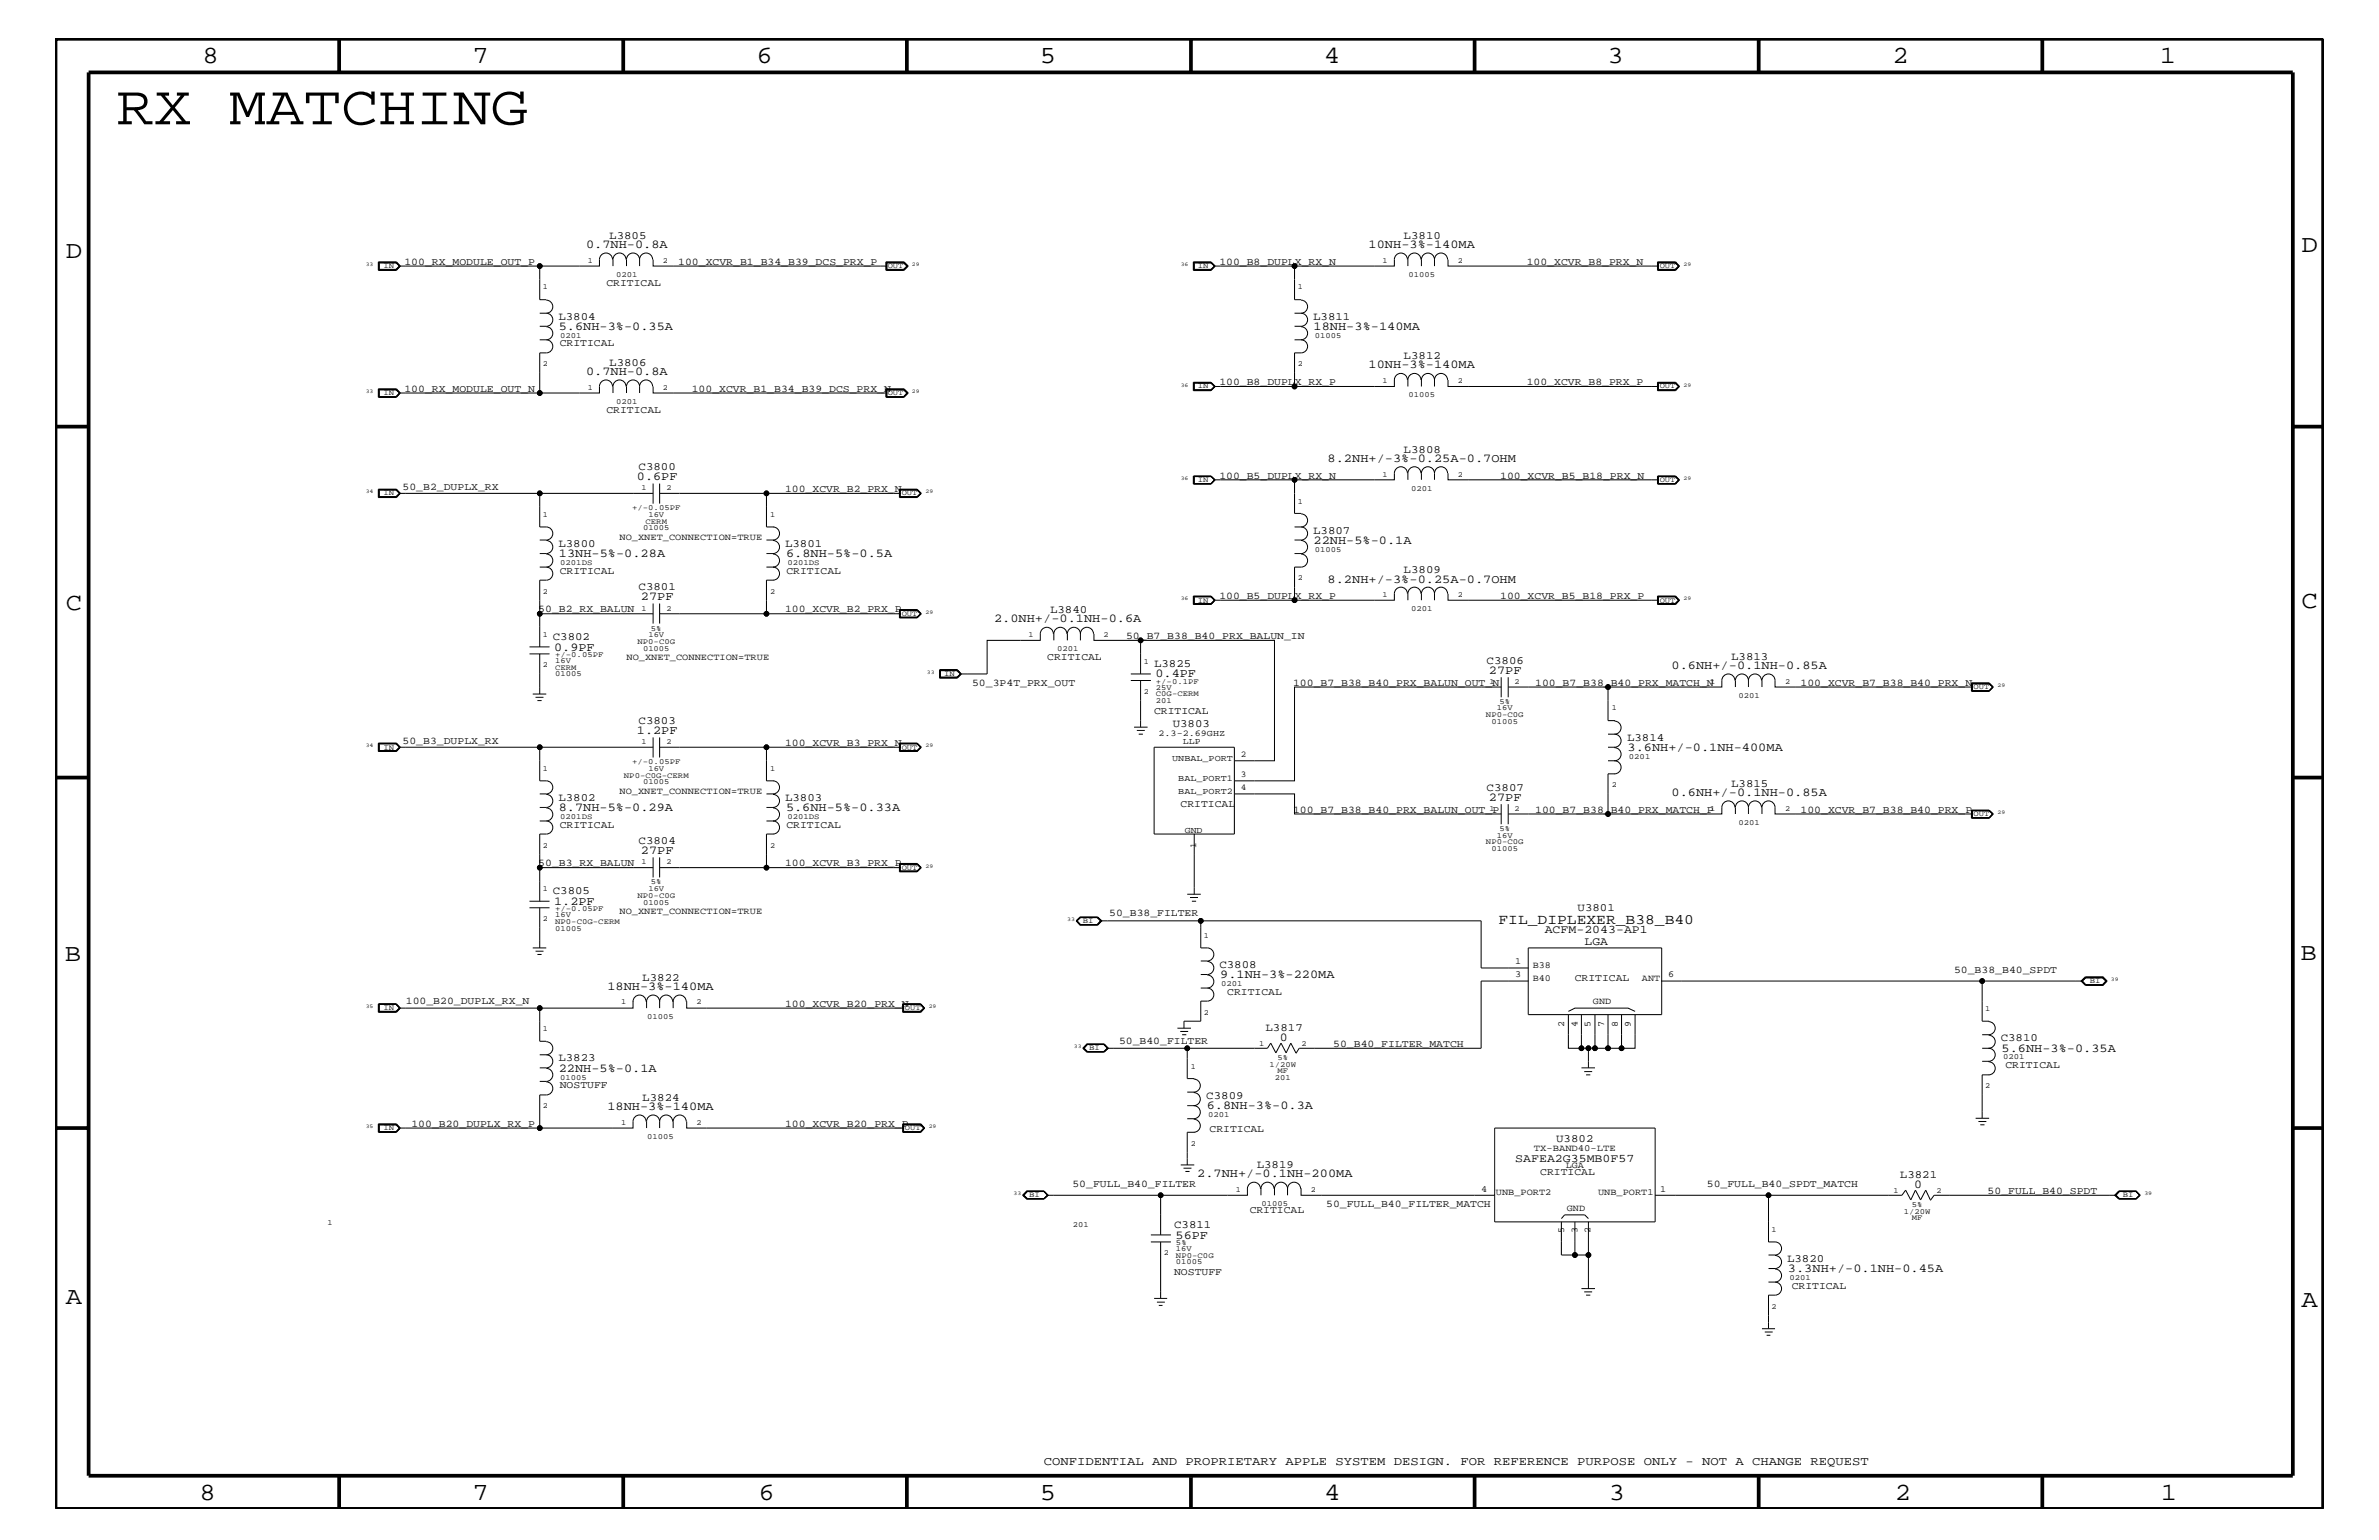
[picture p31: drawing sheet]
<svg xmlns="http://www.w3.org/2000/svg" width="432mm" height="279mm" viewBox="0 0 432 279" stroke-linecap="round" stroke-linejoin="round" font-family="sans-serif">
<defs><g id="words">
<text font-size="10.2" x="21.2" y="22.5">RX MATCHING</text>
<g font-size="4.5">
<text x="36.7" y="11.5">8</text>
<text x="85.8" y="11.5">7</text>
<text x="137.3" y="11.5">6</text>
<text x="188.7" y="11.5">5</text>
<text x="240.3" y="11.5">4</text>
<text x="291.8" y="11.5">3</text>
<text x="343.5" y="11.5">2</text>
<text x="392" y="11.5">1</text>
<text x="11.9" y="46.8">D</text>
<text x="417.7" y="45.7">D</text>
<text x="11.9" y="110.6">C</text>
<text x="417.7" y="110.3">C</text>
<text x="11.8" y="174.3">B</text>
<text x="417.6" y="174.2">B</text>
<text x="11.9" y="236.7">A</text>
<text x="417.7" y="237.1">A</text>
<text x="36.2" y="272.1">8</text>
<text x="85.8" y="272.1">7</text>
<text x="137.7" y="272.1">6</text>
<text x="188.7" y="272.1">5</text>
<text x="240.4" y="272.1">4</text>
<text x="292" y="272.1">3</text>
<text x="343.9" y="272.1">2</text>
<text x="392.2" y="272.1">1</text>
</g>
<text font-size="2.6" x="272" y="167.6">FIL_DIPLEXER_B38_B40</text>
<g font-size="2.2">
<text x="106.4" y="45.1">0.7NH-0.8A</text>
<text x="248.4" y="45.1">10NH-3%-140MA</text>
<text x="101.4" y="59.8">5.6NH-3%-0.35A</text>
<text x="238.4" y="59.8">18NH-3%-140MA</text>
<text x="106.4" y="68.1">0.7NH-0.8A</text>
<text x="248.4" y="66.8">10NH-3%-140MA</text>
<text x="241" y="83.8">8.2NH+/-3%-0.25A-0.7OHM</text>
<text x="115.6" y="87.1">0.6PF</text>
<text x="101.4" y="101">13NH-5%-0.28A</text>
<text x="142.7" y="101">6.8NH-5%-0.5A</text>
<text x="238.4" y="98.7">22NH-5%-0.1A</text>
<text x="241" y="105.7">8.2NH+/-3%-0.25A-0.7OHM</text>
<text x="116.3" y="108.9">27PF</text>
<text x="180.4" y="112.9">2.0NH+/-0.1NH-0.6A</text>
<text x="100.6" y="118.1">0.9PF</text>
<text x="209.7" y="122.9">0.4PF</text>
<text x="270.3" y="122.3">27PF</text>
<text x="303.4" y="121.4">0.6NH+/-0.1NH-0.85A</text>
<text x="115.6" y="133.2">1.2PF</text>
<text x="295.4" y="136.2">3.6NH+/-0.1NH-400MA</text>
<text x="101.4" y="147.1">8.7NH-5%-0.29A</text>
<text x="142.7" y="147.1">5.6NH-5%-0.33A</text>
<text x="270.3" y="145.3">27PF</text>
<text x="303.4" y="144.5">0.6NH+/-0.1NH-0.85A</text>
<text x="116.3" y="155">27PF</text>
<text x="100.6" y="164.1">1.2PF</text>
<text x="110.2" y="179.6">18NH-3%-140MA</text>
<text x="221.5" y="177.4">9.1NH-3%-220MA</text>
<text x="232.3" y="188.8">0</text>
<text x="363.3" y="190.8">5.6NH-3%-0.35A</text>
<text x="101.4" y="194.4">22NH-5%-0.1A</text>
<text x="110.2" y="201.5">18NH-3%-140MA</text>
<text x="219" y="201.2">6.8NH-3%-0.3A</text>
<text x="217.3" y="213.6">2.7NH+/-0.1NH-200MA</text>
<text x="347.4" y="215.5">0</text>
<text x="213.4" y="224.7">56PF</text>
<text x="324.5" y="230.7">3.3NH+/-0.1NH-0.45A</text>
<text x="189.5" y="265.9">CONFIDENTIAL AND PROPRIETARY APPLE SYSTEM DESIGN. FOR REFERENCE PURPOSE ONLY - NOT A CHANGE REQUEST</text>
</g>
<g font-size="2.1">
<text x="280.4" y="169.3">ACFM-2043-AP1</text>
<text x="287.6" y="171.4">LGA</text>
<text x="275" y="210.8">SAFEA2G35MB0F57</text>
</g>
<g font-size="2">
<text x="110.6" y="43.4">L3805</text>
<text x="254.8" y="43.4">L3810</text>
<text x="101.3" y="58">L3804</text>
<text x="238.3" y="58">L3811</text>
<text x="254.8" y="65.1">L3812</text>
<text x="110.6" y="66.4">L3806</text>
<text x="254.8" y="82.2">L3808</text>
<text x="115.9" y="85.3">C3800</text>
<text x="101.3" y="99.3">L3800</text>
<text x="142.5" y="99.3">L3801</text>
<text x="238.3" y="96.8">L3807</text>
<text x="115.9" y="107.1">C3801</text>
<text x="254.8" y="104">L3809</text>
<text x="190.6" y="111.2">L3840</text>
<text x="100.3" y="116.2">C3802</text>
<text x="314.2" y="119.7">L3813</text>
<text x="209.5" y="121">L3825</text>
<text x="269.8" y="120.4">C3806</text>
<text x="115.9" y="131.3">C3803</text>
<text x="212.9" y="131.9">U3803</text>
<text x="295.3" y="134.4">L3814</text>
<text x="269.8" y="143.5">C3807</text>
<text x="314.2" y="142.8">L3815</text>
<text x="101.3" y="145.3">L3802</text>
<text x="142.5" y="145.3">L3803</text>
<text x="115.9" y="153.2">C3804</text>
<text x="100.3" y="162.2">C3805</text>
<text x="286.3" y="165.3">U3801</text>
<text x="116.6" y="177.9">L3822</text>
<text x="221.3" y="175.6">C3808</text>
<text x="229.7" y="187.1">L3817</text>
<text x="363.1" y="188.9">C3810</text>
<text x="101.3" y="192.6">L3823</text>
<text x="116.6" y="199.8">L3824</text>
<text x="218.9" y="199.3">C3809</text>
<text x="282.4" y="207.1">U3802</text>
<text x="228.1" y="211.9">L3819</text>
<text x="344.8" y="213.8">L3821</text>
<text x="213.1" y="222.9">C3811</text>
<text x="324.4" y="229">L3820</text>
</g>
<g font-size="1.9">
<text x="73.4" y="48">100_RX_MODULE_OUT_P</text>
<text x="110.1" y="51.9">CRITICAL</text>
<text x="123.1" y="48">100_XCVR_B1_B34_B39_DCS_PRX_P</text>
<text x="221.3" y="48">100_B8_DUPLX_RX_N</text>
<text x="277.1" y="48">100_XCVR_B8_PRX_N</text>
<text x="101.6" y="62.9">CRITICAL</text>
<text x="73.4" y="71.1">100_RX_MODULE_OUT_N</text>
<text x="125.6" y="71.1">100_XCVR_B1_B34_B39_DCS_PRX_N</text>
<text x="221.3" y="69.9">100_B8_DUPLX_RX_P</text>
<text x="277.1" y="69.9">100_XCVR_B8_PRX_P</text>
<text x="110.1" y="75">CRITICAL</text>
<text x="73.1" y="88.9">50_B2_DUPLX_RX</text>
<text x="142.5" y="89.3">100_XCVR_B2_PRX_N</text>
<text x="221.3" y="86.9">100_B5_DUPLX_RX_N</text>
<text x="272.3" y="86.9">100_XCVR_B5_B18_PRX_N</text>
<text x="101.6" y="104.1">CRITICAL</text>
<text x="142.7" y="104.1">CRITICAL</text>
<text x="97.7" y="111.1">50_B2_RX_BALUN</text>
<text x="142.5" y="111.1">100_XCVR_B2_PRX_P</text>
<text x="221.3" y="108.7">100_B5_DUPLX_RX_P</text>
<text x="272.3" y="108.7">100_XCVR_B5_B18_PRX_P</text>
<text x="190.1" y="119.8">CRITICAL</text>
<text x="204.4" y="115.9">50_B7_B38_B40_PRX_BALUN_IN</text>
<text x="176.4" y="124.4">50_3P4T_PRX_OUT</text>
<text x="234.7" y="124.4">100_B7_B38_B40_PRX_BALUN_OUT_N</text>
<text x="278.6" y="124.4">100_B7_B38_B40_PRX_MATCH_N</text>
<text x="326.8" y="124.4">100_XCVR_B7_B38_B40_PRX_N</text>
<text x="209.5" y="129.6">CRITICAL</text>
<text x="73.1" y="135">50_B3_DUPLX_RX</text>
<text x="142.5" y="135.3">100_XCVR_B3_PRX_N</text>
<text x="214.3" y="146.5">CRITICAL</text>
<text x="234.7" y="147.5">100_B7_B38_B40_PRX_BALUN_OUT_P</text>
<text x="278.6" y="147.5">100_B7_B38_B40_PRX_MATCH_P</text>
<text x="326.8" y="147.5">100_XCVR_B7_B38_B40_PRX_P</text>
<text x="101.6" y="150.1">CRITICAL</text>
<text x="142.7" y="150.1">CRITICAL</text>
<text x="97.7" y="157.2">50_B3_RX_BALUN</text>
<text x="142.5" y="157.2">100_XCVR_B3_PRX_P</text>
<text x="201.3" y="166.2">50_B38_FILTER</text>
<text x="285.8" y="178">CRITICAL</text>
<text x="354.7" y="176.6">50_B38_B40_SPDT</text>
<text x="73.7" y="182.2">100_B20_DUPLX_RX_N</text>
<text x="142.5" y="182.7">100_XCVR_B20_PRX_N</text>
<text x="222.8" y="180.5">CRITICAL</text>
<text x="203.1" y="189.3">50_B40_FILTER</text>
<text x="242" y="189.9">50_B40_FILTER_MATCH</text>
<text x="101.6" y="197.4">NOSTUFF</text>
<text x="364" y="193.7">CRITICAL</text>
<text x="74.7" y="204.4">100_B20_DUPLX_RX_P</text>
<text x="142.5" y="204.4">100_XCVR_B20_PRX_P</text>
<text x="219.5" y="205.4">CRITICAL</text>
<text x="194.6" y="215.3">50_FULL_B40_FILTER</text>
<text x="279.6" y="213.2">CRITICAL</text>
<text x="309.8" y="215.3">50_FULL_B40_SPDT_MATCH</text>
<text x="226.8" y="220">CRITICAL</text>
<text x="240.7" y="219">50_FULL_B40_FILTER_MATCH</text>
<text x="360.8" y="216.6">50_FULL_B40_SPDT</text>
<text x="213.1" y="231.3">NOSTUFF</text>
<text x="325.2" y="233.8">CRITICAL</text>
</g>
<g font-size="1.7">
<text x="112.4" y="98">NO_XNET_CONNECTION=TRUE</text>
<text x="113.7" y="119.8">NO_XNET_CONNECTION=TRUE</text>
<text x="112.4" y="144">NO_XNET_CONNECTION=TRUE</text>
<text x="112.4" y="165.9">NO_XNET_CONNECTION=TRUE</text>
<text x="275" y="177.3">3</text>
<text x="275" y="174.9">1</text>
<text x="278.2" y="178">B40</text>
<text x="278.2" y="175.6">B38</text>
<text x="298" y="178">ANT</text>
<text x="302.8" y="177.3">6</text>
<text x="289.1" y="182.2">GND</text>
<text x="283.9" y="186.4" transform="rotate(-90 283.9 186.4)">2</text>
<text x="286.3" y="186.4" transform="rotate(-90 286.3 186.4)">4</text>
<text x="288.7" y="186.4" transform="rotate(-90 288.7 186.4)">5</text>
<text x="291.2" y="186.4" transform="rotate(-90 291.2 186.4)">7</text>
<text x="293.6" y="186.4" transform="rotate(-90 293.6 186.4)">8</text>
<text x="296" y="186.4" transform="rotate(-90 296 186.4)">9</text>
<text x="278.4" y="208.9">TX-BAND40-LTE</text>
<text x="284.2" y="211.9">LGA</text>
<text x="268.8" y="216.4">4</text>
<text x="271.5" y="216.9">UNB_PORT2</text>
<text x="284.4" y="219.7">GND</text>
<text x="290.1" y="216.9">UNB_PORT1</text>
<text x="301.3" y="216.4">1</text>
<text x="283.9" y="223.7" transform="rotate(-90 283.9 223.7)">5</text>
<text x="286.3" y="223.7" transform="rotate(-90 286.3 223.7)">3</text>
<text x="288.7" y="223.7" transform="rotate(-90 288.7 223.7)">2</text>
</g>
<g font-size="1.6">
<text x="210.3" y="133.5">2.3-2.69GHZ</text>
<text x="214.7" y="135.1">LLP</text>
<text x="225.2" y="137.3">2</text>
<text x="212.8" y="138">UNBAL_PORT</text>
<text x="213.9" y="141.7">BAL_PORT1</text>
<text x="225.2" y="143.4">4</text>
<text x="225.2" y="140.9">3</text>
<text x="213.9" y="144">BAL_PORT2</text>
<text x="215.1" y="151.1">GND</text>
<text x="217.1" y="153.9" transform="rotate(-90 217.1 153.9)">1</text>
</g>
<g font-size="1.4">
<text x="106.7" y="47.7">1</text>
<text x="120.3" y="47.7">2</text>
<text x="251" y="47.7">1</text>
<text x="264.6" y="47.7">2</text>
<text x="69.6" y="48.7">IN</text>
<text x="98.5" y="52.5">1</text>
<text x="111.8" y="50.2">0201</text>
<text x="161.1" y="48.7">OUT</text>
<text x="217.4" y="48.7">IN</text>
<text x="235.5" y="52.5">1</text>
<text x="255.7" y="50.2">01005</text>
<text x="301.2" y="48.7">OUT</text>
<text x="101.7" y="61.3">0201</text>
<text x="238.7" y="61.3">01005</text>
<text x="69.6" y="71.7">IN</text>
<text x="98.5" y="66.5">2</text>
<text x="106.7" y="70.7">1</text>
<text x="120.3" y="70.7">2</text>
<text x="161.1" y="71.7">OUT</text>
<text x="217.4" y="70.5">IN</text>
<text x="235.5" y="66.5">2</text>
<text x="251" y="69.5">1</text>
<text x="264.6" y="69.5">2</text>
<text x="301.2" y="70.5">OUT</text>
<text x="111.8" y="73.3">0201</text>
<text x="255.7" y="72.1">01005</text>
<text x="69.6" y="89.9">IN</text>
<text x="116.4" y="88.9">1</text>
<text x="121" y="88.9">2</text>
<text x="163.7" y="89.9">OUT</text>
<text x="217.4" y="87.5">IN</text>
<text x="251" y="86.5">1</text>
<text x="256.1" y="89">0201</text>
<text x="264.6" y="86.5">2</text>
<text x="301.2" y="87.5">OUT</text>
<text x="98.5" y="93.8">1</text>
<text x="114.7" y="92.6">+/-0.05PF</text>
<text x="117.2" y="95">CERM</text>
<text x="117.7" y="93.8">16V</text>
<text x="139.8" y="93.8">1</text>
<text x="235.5" y="91.4">1</text>
<text x="116.7" y="96.2">01005</text>
<text x="238.7" y="100.1">01005</text>
<text x="98.5" y="107.7">2</text>
<text x="101.7" y="102.5">0201DS</text>
<text x="139.8" y="107.7">2</text>
<text x="142.9" y="102.5">0201DS</text>
<text x="235.5" y="105.3">2</text>
<text x="116.4" y="110.8">1</text>
<text x="121" y="110.8">2</text>
<text x="163.7" y="111.7">OUT</text>
<text x="217.4" y="109.3">IN</text>
<text x="251" y="108.3">1</text>
<text x="256.1" y="110.9">0201</text>
<text x="264.6" y="108.3">2</text>
<text x="301.2" y="109.3">OUT</text>
<text x="98.5" y="115.6">1</text>
<text x="100.8" y="119.2">+/-0.05PF</text>
<text x="115.7" y="116.8">NP0-C0G</text>
<text x="116.7" y="118.1">01005</text>
<text x="117.7" y="115.6">16V</text>
<text x="118.2" y="114.4">5%</text>
<text x="186.7" y="115.6">1</text>
<text x="191.9" y="118.1">0201</text>
<text x="200.3" y="115.6">2</text>
<text x="98.5" y="121">2</text>
<text x="100.8" y="120.3">16V</text>
<text x="100.8" y="121.5">CERM</text>
<text x="100.8" y="122.7">01005</text>
<text x="171.4" y="122.6">IN</text>
<text x="207.6" y="125.9">2</text>
<text x="207.6" y="120.4">1</text>
<text x="209.8" y="124.1">+/-0.1PF</text>
<text x="209.8" y="125.2">25V</text>
<text x="270.3" y="124.1">1</text>
<text x="274.9" y="124.1">2</text>
<text x="310.4" y="124.1">1</text>
<text x="324" y="124.1">2</text>
<text x="358.2" y="125.1">OUT</text>
<text x="209.8" y="127.6">201</text>
<text x="209.8" y="126.4">C0G-CERM</text>
<text x="269.7" y="130.2">NP0-C0G</text>
<text x="270.7" y="131.3">01005</text>
<text x="271.7" y="128.9">16V</text>
<text x="272.2" y="127.7">5%</text>
<text x="292.5" y="128.9">1</text>
<text x="315.6" y="126.6">0201</text>
<text x="69.6" y="136">IN</text>
<text x="116.4" y="135">1</text>
<text x="121" y="135">2</text>
<text x="163.7" y="136">OUT</text>
<text x="295.7" y="137.7">0201</text>
<text x="98.5" y="139.8">1</text>
<text x="113.2" y="141.1">NP0-C0G-CERM</text>
<text x="114.7" y="138.6">+/-0.05PF</text>
<text x="116.7" y="142.3">01005</text>
<text x="117.7" y="139.8">16V</text>
<text x="139.8" y="139.8">1</text>
<text x="292.5" y="142.9">2</text>
<text x="101.7" y="148.5">0201DS</text>
<text x="142.9" y="148.5">0201DS</text>
<text x="270.3" y="147.1">1</text>
<text x="274.9" y="147.1">2</text>
<text x="310.4" y="147.1">1</text>
<text x="315.6" y="149.6">0201</text>
<text x="324" y="147.1">2</text>
<text x="358.2" y="148.1">OUT</text>
<text x="98.5" y="153.8">2</text>
<text x="139.8" y="153.8">2</text>
<text x="269.7" y="153.2">NP0-C0G</text>
<text x="270.7" y="154.4">01005</text>
<text x="271.7" y="152">16V</text>
<text x="272.2" y="150.7">5%</text>
<text x="98.5" y="161.7">1</text>
<text x="116.4" y="156.8">1</text>
<text x="117.7" y="161.7">16V</text>
<text x="118.2" y="160.5">5%</text>
<text x="121" y="156.8">2</text>
<text x="163.7" y="157.8">OUT</text>
<text x="98.5" y="167.1">2</text>
<text x="100.8" y="165.3">+/-0.05PF</text>
<text x="100.8" y="167.6">NP0-C0G-CERM</text>
<text x="100.8" y="166.4">16V</text>
<text x="115.7" y="162.8">NP0-C0G</text>
<text x="116.7" y="164.1">01005</text>
<text x="196.5" y="167.5">BI</text>
<text x="100.8" y="168.9">01005</text>
<text x="218.5" y="170.1">1</text>
<text x="221.7" y="178.8">0201</text>
<text x="379.3" y="178.4">BI</text>
<text x="69.6" y="183.2">IN</text>
<text x="112.8" y="182.2">1</text>
<text x="117.5" y="184.9">01005</text>
<text x="126.4" y="182.2">2</text>
<text x="164.3" y="183.2">OUT</text>
<text x="218.5" y="184.1">2</text>
<text x="360.3" y="183.5">1</text>
<text x="98.6" y="187.1">1</text>
<text x="197.7" y="190.5">BI</text>
<text x="228.5" y="189.8">1</text>
<text x="236.2" y="189.8">2</text>
<text x="101.7" y="195.9">01005</text>
<text x="216.2" y="193.9">1</text>
<text x="230.4" y="193.6">1/20W</text>
<text x="231.4" y="195.9">201</text>
<text x="231.9" y="192.3">5%</text>
<text x="231.9" y="194.8">MF</text>
<text x="360.3" y="197.4">2</text>
<text x="363.6" y="192.2">0201</text>
<text x="98.6" y="201">2</text>
<text x="219.3" y="202.6">0201</text>
<text x="69.6" y="205.1">IN</text>
<text x="112.8" y="204.1">1</text>
<text x="117.5" y="206.6">01005</text>
<text x="126.4" y="204.1">2</text>
<text x="164.3" y="205.1">OUT</text>
<text x="216.2" y="207.9">2</text>
<text x="186.8" y="217.2">BI</text>
<text x="224.3" y="216.2">1</text>
<text x="229" y="218.7">01005</text>
<text x="237.9" y="216.2">2</text>
<text x="343.7" y="216.4">1</text>
<text x="345.6" y="220.2">1/20W</text>
<text x="347" y="219">5%</text>
<text x="347" y="221.4">MF</text>
<text x="351.5" y="216.4">2</text>
<text x="385.3" y="217.2">BI</text>
<text x="59.4" y="222.3">1</text>
<text x="194.7" y="222.6">201</text>
<text x="211.2" y="227.7">2</text>
<text x="213.4" y="227">16V</text>
<text x="213.4" y="225.9">5%</text>
<text x="321.6" y="223.5">1</text>
<text x="213.4" y="229.4">01005</text>
<text x="213.4" y="228.2">NP0-C0G</text>
<text x="324.8" y="232.2">0201</text>
<text x="321.6" y="237.4">2</text>
</g>
<g font-size="1">
<text x="66.4" y="48.3">33</text>
<text x="165.5" y="48.3">29</text>
<text x="214.3" y="48.3">36</text>
<text x="305.6" y="48.3">29</text>
<text x="66.4" y="71.3">33</text>
<text x="165.5" y="71.3">29</text>
<text x="214.3" y="70.1">36</text>
<text x="305.6" y="70.1">29</text>
<text x="66.4" y="89.5">34</text>
<text x="168" y="89.5">29</text>
<text x="214.3" y="87.1">36</text>
<text x="305.6" y="87.1">29</text>
<text x="168" y="111.4">29</text>
<text x="214.3" y="108.9">36</text>
<text x="305.6" y="108.9">29</text>
<text x="168.2" y="122.3">33</text>
<text x="362.6" y="124.7">29</text>
<text x="66.4" y="135.6">34</text>
<text x="168" y="135.6">29</text>
<text x="362.6" y="147.7">29</text>
<text x="168" y="157.4">29</text>
<text x="193.7" y="167.1">33</text>
<text x="383.1" y="178">39</text>
<text x="66.4" y="182.9">35</text>
<text x="168.6" y="182.9">29</text>
<text x="194.9" y="190.2">33</text>
<text x="66.4" y="204.7">35</text>
<text x="168.6" y="204.7">29</text>
<text x="184" y="216.9">33</text>
<text x="389.2" y="216.9">39</text>
</g>
</g></defs>
<g fill="none" stroke="#000" stroke-width=".18">
<path d="M68.7 47.5h3.3l.6 .8-.6 .7h-3.3zM68.8 47.7h3.1M68.8 47.7v1.2h3.1l.6-.6M71.9 47.7l.7 .6-.7 .7h-3.1M71.9 47.7l.6 .6M72.6 48.3l-.7 .7M72.6 48.3l-.7-.7h-3.1v1.4M98 56.8h1.2a1.19 1.19 0 0 1 1.1 1.2 1.19 1.19 0 0 1-1.1 1.2M98 59.2h1.2M98 48.3v6.1h1.2M99.2 59.3a1.19 1.19 0 0 1 1.1 1.2 1.19 1.19 0 0 1-1.1 1.2M99.2 54.5a1.19 1.19 0 0 1 1.1 1.1 1.19 1.19 0 0 1-1.1 1.2"/>
<path d="M111.2 47.1a1.19 1.19 0 0 0-1.2-1.2 1.19 1.19 0 0 0-1.2 1.2v1.2h-36.3M113.6 47.1a1.19 1.19 0 0 0-1.2-1.2 1.19 1.19 0 0 0-1.1 1.2v1.2M116.1 47.1a1.19 1.19 0 0 0-1.2-1.2 1.19 1.19 0 0 0-1.2 1.2v1.2M116.1 47.1v1.2M116.1 47.1a1.19 1.19 0 0 1 1.2-1.2 1.19 1.19 0 0 1 1.2 1.2M118.5 47.1v1.2h42.5M160.8 47.5h3.3l.8 .8-.8 .7h-3.3zM161 47.7h3l.7 .6-.7 .7h-3zM164 47.7l.6 .6-.6 .6h-3M164 49l.8-.7-.8-.7h-3.1v1.4M216.6 47.5h3.2l.8 .8-.8 .7h-3.2zM216.7 47.7h3.1"/>
<path d="M216.8 47.7v1.2h3l.6-.6M219.8 47.7l.7 .6M219.8 47.7l.6 .6M220.5 48.3l-.7-.7h-3.1v1.4M220.5 48.3l-.7 .7h-3.1M220.5 48.3l-.7 .7M235 56.8h1.1a1.19 1.19 0 0 1 1.2 1.2 1.19 1.19 0 0 1-1.1 1.2M235 59.2h1.1M235 48.3v6.1h1.1M236.1 59.3a1.19 1.19 0 0 1 1.2 1.2 1.19 1.19 0 0 1-1.1 1.2M236.1 54.5a1.19 1.19 0 0 1 1.2 1.1 1.19 1.19 0 0 1-1.1 1.2M255.5 47.1a1.19 1.19 0 0 0-1.2-1.2 1.19 1.19 0 0 0-1.2 1.2v1.2h-32.7"/>
<path d="M257.9 47.1a1.19 1.19 0 0 0-1.2-1.2 1.19 1.19 0 0 0-1.2 1.2v1.2M260.4 47.1a1.19 1.19 0 0 0-1.2-1.2 1.19 1.19 0 0 0-1.2 1.2v1.2M260.4 47.1v1.2M260.4 47.1a1.19 1.19 0 0 1 1.2-1.2 1.19 1.19 0 0 1 1.1 1.2M262.8 47.1v1.2h38.2M300.8 47.5h3.3l.7 .8-.7 .7h-3.3zM300.9 47.7h3.2M304.1 47.7l.5 .6-.5 .6h-3.1v-1.2M304.1 47.7l.6 .6-.6 .7h-3.2M304.8 48.3l-.7-.7h-3.2v1.4M304.8 48.3l-.7 .7M68.7 70.5h3.3l.6 .8-.6 .8h-3.3z"/>
<path d="M68.8 70.7h3.1M68.8 72h3.1M68.8 70.7v1.3M71.9 70.7l.7 .6-.7 .7M71.9 70.7l.6 .6M72.5 71.3l-.6 .7M72.6 71.3l-.7 .8M72.6 71.3l-.7-.7h-3.1v1.5M98 61.7h1.2a1.19 1.19 0 0 1 1.1 1.1 1.19 1.19 0 0 1-1.1 1.2M99.2 64h-1.2v7.3M111.2 70.1a1.19 1.19 0 0 0-1.2-1.2 1.19 1.19 0 0 0-1.2 1.2v1.2h-36.3M113.6 70.1a1.19 1.19 0 0 0-1.2-1.2 1.19 1.19 0 0 0-1.1 1.2v1.2"/>
<path d="M116.1 70.1a1.19 1.19 0 0 0-1.2-1.2 1.19 1.19 0 0 0-1.2 1.2v1.2M116.1 70.1v1.2M116.1 70.1a1.19 1.19 0 0 1 1.2-1.2 1.19 1.19 0 0 1 1.2 1.2M118.5 70.1v1.2h42.5M160.8 70.5h3.3l.8 .8-.8 .8h-3.3zM164 70.7l.6 .6-.6 .7M164 70.7h-3v1.3h3M164 72.1l.8-.8-.8-.7h-3.1v1.5M164 70.7l.7 .6-.7 .7M216.6 69.4h3.2l.8 .7-.8 .8h-3.2zM216.7 69.4h3.1l.7 .7-.7 .7h-3.1zM216.8 69.5h3l.6 .6-.6 .6h-3z"/>
<path d="M220.4 70.1h14.6M235 61.7h1.1a1.19 1.19 0 0 1 1.2 1.1 1.19 1.19 0 0 1-1.1 1.2M236.1 64h-1.1v6.1h18.1v-1.2a1.19 1.19 0 0 1 1.2-1.2 1.19 1.19 0 0 1 1.2 1.2M257.9 68.9a1.19 1.19 0 0 0-1.2-1.2 1.19 1.19 0 0 0-1.2 1.2v1.2M260.4 68.9a1.19 1.19 0 0 0-1.2-1.2 1.19 1.19 0 0 0-1.2 1.2v1.2M260.4 68.9v1.2M260.4 68.9a1.19 1.19 0 0 1 1.2-1.2 1.19 1.19 0 0 1 1.1 1.2M262.8 68.9v1.2h38.2M300.8 69.4h3.3l.7 .7-.7 .8h-3.3zM301 69.5h3.1l.5 .6-.5 .6h-3.1zM304.1 69.4l.7 .7M304.1 69.4l.6 .7-.6 .7"/>
<path d="M304.1 69.4h-3.2v1.4h3.2M304.8 70.1l-.7 .7M68.7 88.7h3.3l.6 .8-.6 .8h-3.3zM68.8 88.9h3.1l.6 .6-.6 .6h-3.1zM71.9 88.8h-3.1v1.4h3.1M71.9 88.8l.7 .7M71.9 88.8l.7 .7-.7 .7M72.5 89.5h46M72.6 89.5l-.7 .7M98 98h1.2M98 89.5v6.1h1.2a1.19 1.19 0 0 1 1.1 1.2 1.19 1.19 0 0 1-1.1 1.2M99.2 98.1a1.19 1.19 0 0 1 1.1 1.1 1.19 1.19 0 0 1-1.1 1.2"/>
<path d="M118.5 87.7v3.7M119.7 89.5h43.7M119.7 87.7v3.7M139.1 98h1.3M139.1 89.5v6.1h1.3M140.3 95.6a1.19 1.19 0 0 1 1.2 1.2 1.19 1.19 0 0 1-1.2 1.2M140.3 98.1a1.19 1.19 0 0 1 1.2 1.1 1.19 1.19 0 0 1-1.2 1.2M163.2 88.7h3.3l.7 .8-.7 .8h-3.3zM163.3 88.8h3.2l.6 .7-.6 .7h-3.2zM163.4 88.9h3.1l.6 .6-.6 .6h-3.1zM216.7 86.5h3.1M216.7 87.7h3.1"/>
<path d="M216.7 86.4v1.4M216.8 86.5v1.2M219.8 86.4l.8 .7-.8 .7M219.8 86.4l.7 .7M219.8 86.5l.7 .6M219.8 86.5l.6 .6M219.8 86.4h-3.2v1.4h3.2M220.4 87.1h14.6M220.4 87.1l-.6 .6M220.5 87.1l-.7 .6M220.5 87.1l-.7 .7M235 95.6h1.1a1.19 1.19 0 0 1 1.2 1.2 1.19 1.19 0 0 1-1.1 1.2"/>
<path d="M235 98h1.1M236.1 98.1a1.19 1.19 0 0 1 1.2 1.1 1.19 1.19 0 0 1-1.1 1.2M236.1 93.2a1.19 1.19 0 0 1 1.2 1.2 1.19 1.19 0 0 1-1.1 1.2M255.5 85.9a1.19 1.19 0 0 0-1.2-1.2 1.19 1.19 0 0 0-1.2 1.2v1.2h-18.1v6.1h1.1M257.9 85.9a1.19 1.19 0 0 0-1.2-1.2 1.19 1.19 0 0 0-1.2 1.2v1.2M260.4 85.9a1.19 1.19 0 0 0-1.2-1.2 1.19 1.19 0 0 0-1.2 1.2v1.2M260.4 85.9v1.2M260.4 85.9a1.19 1.19 0 0 1 1.2-1.2 1.19 1.19 0 0 1 1.1 1.2M262.8 85.9v1.2h38.2M300.8 86.4h3.3l.7 .7-.7 .7h-3.3zM300.9 86.4v1.4M300.9 87.7h3.2"/>
<path d="M300.9 86.5h3.2M301 86.5v1.2M304.1 86.4l.7 .7M304.1 86.5l.5 .6-.5 .6M304.1 86.5l.6 .6-.6 .6M304.8 87.1l-.7 .7M96.1 118.6h3.6M96.1 117.4h3.6M98 102.9h1.2a1.19 1.19 0 0 1 1.1 1.2 1.19 1.19 0 0 1-1.1 1.2M98 100.4h1.2M98 111.4v6M98 118.6v7.3"/>
<path d="M99.2 100.5a1.19 1.19 0 0 1 1.1 1.2 1.19 1.19 0 0 1-1.1 1.2M99.2 105.3h-1.2v6.1h20.5M118.5 109.5v3.6M119.7 111.4h43.7M119.7 109.5v3.6M139.1 100.4h1.3M139.1 102.9h1.3M140.3 100.5a1.19 1.19 0 0 1 1.2 1.2 1.19 1.19 0 0 1-1.2 1.2 1.19 1.19 0 0 1 1.2 1.2 1.19 1.19 0 0 1-1.2 1.2M140.4 105.3h-1.3v6.1M163.2 110.6h3.3l.7 .8-.7 .7h-3.3zM163.3 110.7h3.2l.6 .7-.6 .6h-3.2zM163.4 110.8h3.1l.6 .6-.6 .5h-3.1z"/>
<path d="M191.2 115a1.19 1.19 0 0 0-1.2-1.2 1.19 1.19 0 0 0-1.2 1.2v1.2h-9.6v6.1h-4.9M193.6 115a1.19 1.19 0 0 0-1.1-1.2 1.19 1.19 0 0 0-1.2 1.2v1.2M196.1 115a1.19 1.19 0 0 1 1.2-1.2 1.19 1.19 0 0 1 1.2 1.2M196.1 115a1.19 1.19 0 0 0-1.2-1.2 1.19 1.19 0 0 0-1.2 1.2v1.2M196.1 115v1.2M198.6 115v1.2h8.4M216.6 108.1h3.2l.8 .8-.8 .8h-3.2zM216.8 108.3h3l.6 .6-.6 .6h-3zM220.4 108.9h14.6M220.5 108.9l-.7-.7h-3.1v1.5M220.5 108.9l-.7 .7h-3.1M220.5 108.9l-.7 .8"/>
<path d="M235 100.4h1.1M236.1 102.9h-1.1v6h18.1v-1.2a1.19 1.19 0 0 1 1.2-1.2 1.19 1.19 0 0 1 1.2 1.2M236.1 100.5a1.19 1.19 0 0 1 1.2 1.2 1.19 1.19 0 0 1-1.1 1.2M257.9 107.7a1.19 1.19 0 0 0-1.2-1.2 1.19 1.19 0 0 0-1.2 1.2v1.2M260.4 107.7a1.19 1.19 0 0 0-1.2-1.2 1.19 1.19 0 0 0-1.2 1.2v1.2M260.4 107.7v1.2M260.4 107.7a1.19 1.19 0 0 1 1.2-1.2 1.19 1.19 0 0 1 1.1 1.2M262.8 107.7v1.2h38.2M300.8 108.1h3.3l.7 .8-.7 .8h-3.3zM301 108.3h3.1l.5 .6-.5 .6h-3.1zM304.1 108.2l.7 .7M304.1 108.2l.6 .7-.6 .7h-3.2"/>
<path d="M304.1 108.2h-3.2v1.5M304.8 108.9l-.7 .8M68.8 135h3.1l.6 .6-.6 .6h-3.1zM71.9 134.9h-3.1v1.4M71.9 134.9l.7 .7M71.9 134.9l.7 .7-.7 .6h-3.1M72.5 135.6h46M72.6 135.6l-.6 .7h-3.3M72.6 135.6l-.7 .7M72.6 135.6l-.6-.8h-3.3v1.5M96.7 125.9h2.5M97.2 126.5h1.4"/>
<path d="M97.5 127.1h.8M98 135.6v6.1h1.2a1.19 1.19 0 0 1 1.1 1.1 1.19 1.19 0 0 1-1.1 1.2M118.5 133.8v3.6M119.7 135.6h43.7M119.7 133.8v3.6M139.1 135.6v6.1h1.3M163.2 136.3h3.3M163.4 135h3.1l.6 .6-.6 .6h-3.1zM166.5 136.3l.7-.7-.7-.8h-3.3v1.5M167.1 135.6l-.6-.7h-3.2v1.4M167.1 135.6l-.6 .6h-3.2M167.1 135.6l-.6 .7"/>
<path d="M170.5 121.5h3.2l.8 .8-.8 .7h-3.2zM170.6 121.6h3.1l.6 .7M173.7 121.5l.7 .8-.7 .7h-3.1v-1.5M174.3 122.3l-.6-.6h-3v1.2M174.3 122.3l-.6 .6M174.3 122.3l-.6 .6h-3.1M205.2 123.5h3.7M205.2 122.3h3.7M205.8 131.9h2.5M206.3 132.5h1.5M206.7 133.2h.7M207 122.3v-6.1h24.3v21.8h-7.3"/>
<path d="M207 123.5v8.4M209.5 135.6h14.5v15.7h-14.5zM272.5 122.9v3.6M272.5 124.6h-37.5v17.1h-11M273.7 122.9v3.6M273.7 124.6h18.2v6.1h1.2M291.9 133.2h1.2M291.9 135.6h1.2M291.9 138h1.2M293 135.7a1.19 1.19 0 0 1 1.2 1.1 1.19 1.19 0 0 1-1.1 1.2M293 130.8a1.19 1.19 0 0 1 1.2 1.2 1.19 1.19 0 0 1-1.1 1.2M293 133.2a1.19 1.19 0 0 1 1.2 1.2 1.19 1.19 0 0 1-1.1 1.2"/>
<path d="M293 138a1.19 1.19 0 0 1 1.2 1.2 1.19 1.19 0 0 1-1.1 1.2M314.9 123.5a1.19 1.19 0 0 0-1.2-1.2 1.19 1.19 0 0 0-1.2 1.2v1.1h-20.6M317.3 123.5a1.19 1.19 0 0 1 1.2-1.2 1.19 1.19 0 0 1 1.2 1.2M317.4 123.5a1.19 1.19 0 0 0-1.2-1.2 1.19 1.19 0 0 0-1.2 1.2v1.1M317.4 123.5v1.1M357.8 123.9h3.2l.8 .7-.8 .8h-3.2zM357.9 124.1h3.1M357.9 125.3h3.1M358 124.1v1.2M358 124.6h-35.8v-1.1a1.19 1.19 0 0 0-1.2-1.2 1.19 1.19 0 0 0-1.2 1.2v1.1M361 124.1l.6 .5-.6 .7M361 124.1l.7 .5"/>
<path d="M361.7 124.6l-.7-.6h-3.1v1.4M361.7 124.6l-.7 .8M361.7 124.6l-.7 .7M98 148.9h1.2a1.19 1.19 0 0 1 1.1 1.2 1.19 1.19 0 0 1-1.1 1.2M98 144h1.2M98 146.5h1.2M98 157.4v6.1M99.2 146.6a1.19 1.19 0 0 1 1.1 1.2 1.19 1.19 0 0 1-1.1 1.1M99.2 144.1a1.19 1.19 0 0 1 1.1 1.2 1.19 1.19 0 0 1-1.1 1.2M99.2 151.3h-1.2v6.1h20.5M118.5 155.6v3.6M119.7 157.4h43.7"/>
<path d="M119.7 155.6v3.6M139.1 144h1.3M139.1 146.5h1.3M139.1 148.9h1.3M140.3 146.6a1.19 1.19 0 0 1 1.2 1.2 1.19 1.19 0 0 1-1.2 1.1 1.19 1.19 0 0 1 1.2 1.2 1.19 1.19 0 0 1-1.2 1.2M140.3 141.7a1.19 1.19 0 0 1 1.2 1.1 1.19 1.19 0 0 1-1.2 1.2M140.3 144.1a1.19 1.19 0 0 1 1.2 1.2 1.19 1.19 0 0 1-1.2 1.2M140.4 151.3h-1.3v6.1M163.2 156.7h3.3l.7 .7-.7 .8h-3.3zM163.3 156.7h3.2l.6 .7-.6 .7h-3.2zM163.4 156.8h3.1l.6 .6-.6 .6h-3.1zM216.8 151.3v10.9"/>
<path d="M224 144h11v3.7h37.5M272.5 145.9v3.6M273.7 145.9v3.6M273.7 147.7h18.2M293.1 140.4h-1.2v7.3h20.6v-1.2a1.19 1.19 0 0 1 1.2-1.2 1.19 1.19 0 0 1 1.2 1.2M317.3 146.5a1.19 1.19 0 0 1 1.2-1.2 1.19 1.19 0 0 1 1.2 1.2M317.4 146.5a1.19 1.19 0 0 0-1.2-1.2 1.19 1.19 0 0 0-1.2 1.2v1.2M317.4 146.5v1.2M357.9 147.1h3.1M357.9 147v1.4M357.9 148.4h3.1M358 147.1v1.3"/>
<path d="M358 147.7h-35.8v-1.2a1.19 1.19 0 0 0-1.2-1.2 1.19 1.19 0 0 0-1.2 1.2v1.2M361 147l.8 .7-.8 .7M361 147.1l.6 .6-.6 .7M361 147l.7 .7M361 147.1l.7 .6M361 147h-3.2v1.4h3.2M361.7 147.7l-.7 .7M96.1 164.7h3.6M96.1 163.5h3.6M96.7 172h2.5M97.2 172.6h1.4M97.5 173.2h.8"/>
<path d="M98 164.7v7.3M195.3 167.1l.8 .7h3.1M195.3 167.1l.7 .7h3.2M199.1 166.5l.7 .6-.7 .6M199.1 166.5l.6 .6-.6 .6M199.1 166.5h-3l-.6 .6 .6 .6h3M199.1 166.5h-3l-.7 .6 .7 .6h3M199.2 166.4h-3.1l-.8 .7M199.2 166.4h-3.2l-.7 .7M199.2 166.4l.8 .7-.8 .7M199.2 166.4l.7 .7-.7 .7M199.7 167.1h18.2v4.9h1.2a1.19 1.19 0 0 1 1.2 1.2 1.19 1.19 0 0 1-1.1 1.2"/>
<path d="M215.5 162.2h2.4M216 162.8h1.4M216.3 163.5h.8M217.9 179.3h1.2a1.19 1.19 0 0 1 1.2 1.1 1.19 1.19 0 0 1-1.1 1.2M217.9 174.4h1.2M217.9 176.8h1.2M217.9 167.1h50.9v8.5h8.6M219.1 176.9a1.19 1.19 0 0 1 1.2 1.2 1.19 1.19 0 0 1-1.1 1.2M219.1 174.4a1.19 1.19 0 0 1 1.2 1.2 1.19 1.19 0 0 1-1.1 1.2M277.4 178h-8.6v12.2h-33l-.6 .9M277.4 172h24.2v12.1h-24.2zM301.6 178h76.4"/>
<path d="M359.8 178v7.3h1.2M377.8 178l.8-.7h3.1l.7 .7-.7 .8h-3.1zM378.5 177.2h3.2l.8 .8-.8 .8h-3.2l-.8-.8zM378.6 177.4h3l.7 .6-.7 .7h-3M378.6 177.4h3l.6 .6-.6 .7h-3M378.6 177.4l-.7 .6 .7 .7M378.6 177.4l-.6 .6 .6 .7M68.7 182.1h3.3l.6 .8-.6 .8h-3.3zM68.8 182.2h3.1M68.8 182.1v1.5h3.1l.7-.7M68.8 183.5h3.1M68.8 182.2v1.3"/>
<path d="M71.9 182.1l.7 .8M71.9 182.2l.7 .7-.7 .6M71.9 182.2l.6 .7M72.5 182.9l-.6 .6M72.5 182.9h25.5M98 191.4h1.2a1.19 1.19 0 0 1 1.1 1.1 1.19 1.19 0 0 1-1.1 1.2M98 193.7h1.2M98 196.2h1.2M99.2 193.8a1.19 1.19 0 0 1 1.1 1.2 1.19 1.19 0 0 1-1.1 1.2M99.2 189a1.19 1.19 0 0 1 1.1 1.2 1.19 1.19 0 0 1-1.1 1.2M99.2 196.3a1.19 1.19 0 0 1 1.1 1.2 1.19 1.19 0 0 1-1.1 1.2M99.2 198.7h-1.2v6h16.9v-1.2a1.19 1.19 0 0 1 1.2-1.2 1.19 1.19 0 0 1 1.2 1.2"/>
<path d="M114.9 181.7a1.19 1.19 0 0 1 1.2-1.2 1.19 1.19 0 0 1 1.2 1.2M114.9 181.6v1.3h-16.9v6h1.2M117.4 181.6v1.3M117.4 181.7a1.19 1.19 0 0 1 1.1-1.2 1.19 1.19 0 0 1 1.2 1.2 1.19 1.19 0 0 1 1.2-1.2 1.19 1.19 0 0 1 1.2 1.2M119.7 181.6v1.3M122.2 181.6v1.3M122.2 181.7a1.19 1.19 0 0 1 1.2-1.2 1.19 1.19 0 0 1 1.2 1.2M124.6 181.6v1.3h39.4M163.8 182.1h3.3l.7 .8-.7 .8h-3.3zM163.9 183.5h3.2M163.9 182.1v1.5h3.2l.7-.7M163.9 182.2h3.2"/>
<path d="M164 182.2v1.3M167.1 182.2l.6 .7-.6 .6M167.1 182.1l.7 .8M197.3 189.5h3.1l.6 .7-.6 .6h-3.1l-.6-.6zM197.4 189.5h2.9l.7 .7-.7 .6h-2.9l-.6-.6zM200.4 189.4h-3.1l-.8 .8 .8 .7h3.1M200.4 189.4h-3.1l-.7 .8 .7 .7h3.1M200.4 189.4l.8 .8-.8 .7M200.4 189.4l.7 .8-.7 .7M201 190.2h14.5v5.5h1.3M213.7 186.5h2.5M214.2 187.1h1.5"/>
<path d="M214.6 187.7h.7M215.5 190.2h14.6l.5-.9 1 1.7M215.5 198.1h1.3M216.7 195.8a1.19 1.19 0 0 1 1.2 1.1 1.19 1.19 0 0 1-1.2 1.2M216.7 198.2a1.19 1.19 0 0 1 1.2 1.2 1.19 1.19 0 0 1-1.2 1.2M219.1 181.6h-1.2v3.7h-3v1.2M235.2 191l-.9-1.7-.9 1.7-.9-1.7-.9 1.7M284.7 183.5l1.2-.6h9.6l1.3 .6M284.7 184.1v6.1h2.3M287 193.7h2.5M287 184.1v6.1h1.3v3.5M287.5 194.4h1.5"/>
<path d="M287.9 195h.7M288.3 190.2h6M289.5 184.1v6.1M291.9 184.1v6.1M294.3 184.1v6.1h2.5v-6.1M359.8 187.7h1.2M359.8 190.2h1.2M359.8 192.6h1.2M361 187.8a1.19 1.19 0 0 1 1.1 1.2 1.19 1.19 0 0 1-1.1 1.2 1.19 1.19 0 0 1 1.1 1.2 1.19 1.19 0 0 1-1.1 1.2M361 185.4a1.19 1.19 0 0 1 1.1 1.1 1.19 1.19 0 0 1-1.1 1.2M361 192.6a1.19 1.19 0 0 1 1.1 1.2 1.19 1.19 0 0 1-1.1 1.2M361 195h-1.2v7.9"/>
<path d="M68.7 203.9h3.3l.6 .8-.6 .7h-3.3zM68.8 204.1h3.1M68.8 205.3h3.1M68.8 204.1v1.2M71.9 204.1l.7 .6-.7 .6M71.9 204.1l.6 .6M72.5 204.7l-.6 .6M72.5 204.7h25.5M72.6 204.7l-.7 .7M72.6 204.7l-.7-.7h-3.1v1.4M119.7 203.5a1.19 1.19 0 0 1 1.2-1.2 1.19 1.19 0 0 1 1.2 1.2M119.7 203.5a1.19 1.19 0 0 0-1.2-1.2 1.19 1.19 0 0 0-1.1 1.2v1.2"/>
<path d="M119.7 203.5v1.2M124.6 203.5a1.19 1.19 0 0 0-1.2-1.2 1.19 1.19 0 0 0-1.2 1.2v1.2M124.6 203.5v1.2h39.4M163.8 203.9h3.3l.7 .8-.7 .7h-3.3zM163.9 205.3h3.2M163.9 204.1h3.2M164 204.1v1.2M167.1 204.1l.6 .6-.6 .6M167.8 204.7l-.7-.7h-3.2v1.4M167.8 204.7l-.7 .7M189.5 216.2h-3.1l-.5 .7 .5 .5h3.1M189.5 216.2h-3.1l-.6 .7 .6 .5h3.1"/>
<path d="M189.5 216.1h-3.1l-.7 .8 .7 .6h3.1M189.5 216.1h-3.1l-.8 .8 .8 .6h3.1M189.5 216.1l.8 .8-.8 .6M189.5 216.1l.7 .8-.7 .6M189.5 216.2l.7 .7-.7 .5M189.5 216.2l.6 .7-.6 .5M210.7 216.9v7.2M214.3 211.4h2.5M214.8 211.9h1.5M215.2 212.5h.7M215.5 200.6h1.3M215.5 203h1.3"/>
<path d="M216.7 200.6a1.19 1.19 0 0 1 1.2 1.2 1.19 1.19 0 0 1-1.2 1.2M216.7 203.1a1.19 1.19 0 0 1 1.2 1.1 1.19 1.19 0 0 1-1.2 1.2M216.8 205.4h-1.3v6M226.4 215.7a1.19 1.19 0 0 1 1.2-1.2 1.19 1.19 0 0 1 1.2 1.2M226.4 215.6v1.3h-36.3M228.9 215.7a1.19 1.19 0 0 1 1.2-1.2 1.19 1.19 0 0 1 1.1 1.2M228.9 215.6v1.3M231.3 215.7a1.19 1.19 0 0 1 1.2-1.2 1.19 1.19 0 0 1 1.2 1.2 1.19 1.19 0 0 1 1.2-1.2 1.19 1.19 0 0 1 1.2 1.2M231.3 215.6v1.3M233.7 215.6v1.3M236.1 215.6v1.3h3.7M239.8 216.9h31.5"/>
<path d="M271.3 204.7h29.1v17h-29.1zM300.4 216.9h44.8l.7-1 .9 1.8 .9-1.8 .9 1.8 .9-1.8 .9 1.8M321 216.9v8.4h1.2a1.19 1.19 0 0 1 1.2 1.2 1.19 1.19 0 0 1-1.2 1.2M358.6 202.9h2.4M359.1 203.5h1.4M359.4 204.1h.8M384.1 216.9h-33.1l-.6 .9M384.6 216.1h3.1l.8 .8-.8 .6h-3.1M384.6 216.1h3.1l.7 .8M384.6 216.1l-.8 .8 .8 .6M384.6 216.1l-.7 .8 .7 .6M384.7 216.2h3l.7 .7"/>
<path d="M384.7 216.2h3l.6 .7-.6 .5h-3M384.7 216.2l-.7 .7 .7 .5M384.7 216.2l-.6 .7 .6 .5M388.4 216.9l-.7 .5h-3M388.4 216.9l-.7 .6h-3.1M208.9 224.1h3.6M208.9 225.3h3.6M209.5 235.6h2.3M210 236.2h1.4M210.3 236.8h.7M210.7 225.3v10.3M283.4 221.7v6h2.5"/>
<path d="M285.9 221.7v6h2.4v-6M287 233.8h2.5M287.5 234.4h1.5M287.9 235h.7M288.3 227.7v6.1M288.3 221.1l-.7-.7h-3.6l-.6 .7M321 232.6h1.2a1.19 1.19 0 0 1 1.2 1.2 1.19 1.19 0 0 1-1.2 1.2M321 227.7h1.2M321 230.1h1.2M322.2 235h-1.2v6.1M322.2 230.2a1.19 1.19 0 0 1 1.2 1.2 1.19 1.19 0 0 1-1.2 1.2M322.2 227.8a1.19 1.19 0 0 1 1.2 1.2 1.19 1.19 0 0 1-1.2 1.1"/>
<path d="M319.8 241.1h2.4M320.3 241.7h1.5M320.7 242.3h.6"/>
<circle cx="98" cy="48.3" r=".42"/>
<circle cx="235" cy="48.3" r=".42"/>
<circle cx="98" cy="71.3" r=".42"/>
<circle cx="235" cy="70.1" r=".42"/>
<circle cx="98" cy="89.5" r=".42"/>
<circle cx="139.1" cy="89.5" r=".42"/>
<circle cx="235" cy="87.1" r=".42"/>
<circle cx="98" cy="111.4" r=".42"/>
<circle cx="139.1" cy="111.4" r=".42"/>
<circle cx="207" cy="116.2" r=".42"/>
<circle cx="235" cy="108.9" r=".42"/>
<circle cx="98" cy="135.6" r=".42"/>
<circle cx="139.1" cy="135.6" r=".42"/>
<circle cx="291.9" cy="124.6" r=".42"/>
<circle cx="98" cy="157.4" r=".42"/>
<circle cx="139.1" cy="157.4" r=".42"/>
<circle cx="291.9" cy="147.7" r=".42"/>
<circle cx="217.9" cy="167.1" r=".42"/>
<circle cx="359.8" cy="178" r=".42"/>
<circle cx="98" cy="182.9" r=".42"/>
<circle cx="215.5" cy="190.2" r=".42"/>
<circle cx="287" cy="190.2" r=".42"/>
<circle cx="288.3" cy="190.2" r=".42"/>
<circle cx="289.5" cy="190.2" r=".42"/>
<circle cx="291.9" cy="190.2" r=".42"/>
<circle cx="294.3" cy="190.2" r=".42"/>
<circle cx="98" cy="204.7" r=".42"/>
<circle cx="210.7" cy="216.9" r=".42"/>
<circle cx="321" cy="216.9" r=".42"/>
<circle cx="285.9" cy="227.7" r=".42"/>
<circle cx="288.3" cy="227.7" r=".42"/>
</g>
<g fill="none" stroke="#000" stroke-width=".68" stroke-linecap="butt">
<path d="M10.1 7h411.6v266.8h-411.6zM16.1 13.1h400.1v254.6h-400.1zM61.6 7v6.1M113.1 7v6.1M164.6 7v6.1M216.2 7v6.1M267.6 7v6.1M319.2 7v6.1M370.7 7v6.1M10.1 77.4h6M416.2 77.4h5.5M10.1 141.1h6"/>
<path d="M416.2 141.1h5.5M10.1 204.7h6M416.2 204.7h5.5M61.6 267.7v6.1M113.1 267.7v6.1M164.6 267.7v6.1M216.2 268v5.8M267.6 267.7v6.1M319.2 267.7v6.1M370.7 267.7v6.1"/>
</g>
<g fill="#000">
<circle cx="98" cy="48.3" r=".42"/>
<circle cx="235" cy="48.3" r=".42"/>
<circle cx="98" cy="71.3" r=".42"/>
<circle cx="235" cy="70.1" r=".42"/>
<circle cx="98" cy="89.5" r=".42"/>
<circle cx="139.1" cy="89.5" r=".42"/>
<circle cx="235" cy="87.1" r=".42"/>
<circle cx="98" cy="111.4" r=".42"/>
<circle cx="139.1" cy="111.4" r=".42"/>
<circle cx="207" cy="116.2" r=".42"/>
<circle cx="235" cy="108.9" r=".42"/>
<circle cx="98" cy="135.6" r=".42"/>
<circle cx="139.1" cy="135.6" r=".42"/>
<circle cx="291.9" cy="124.6" r=".42"/>
<circle cx="98" cy="157.4" r=".42"/>
<circle cx="139.1" cy="157.4" r=".42"/>
<circle cx="291.9" cy="147.7" r=".42"/>
<circle cx="217.9" cy="167.1" r=".42"/>
<circle cx="359.8" cy="178" r=".42"/>
<circle cx="98" cy="182.9" r=".42"/>
<circle cx="215.5" cy="190.2" r=".42"/>
<circle cx="287" cy="190.2" r=".42"/>
<circle cx="288.3" cy="190.2" r=".42"/>
<circle cx="289.5" cy="190.2" r=".42"/>
<circle cx="291.9" cy="190.2" r=".42"/>
<circle cx="294.3" cy="190.2" r=".42"/>
<circle cx="98" cy="204.7" r=".42"/>
<circle cx="210.7" cy="216.9" r=".42"/>
<circle cx="321" cy="216.9" r=".42"/>
<circle cx="285.9" cy="227.7" r=".42"/>
<circle cx="288.3" cy="227.7" r=".42"/>
</g>
<use href="#words"/>
</svg>
